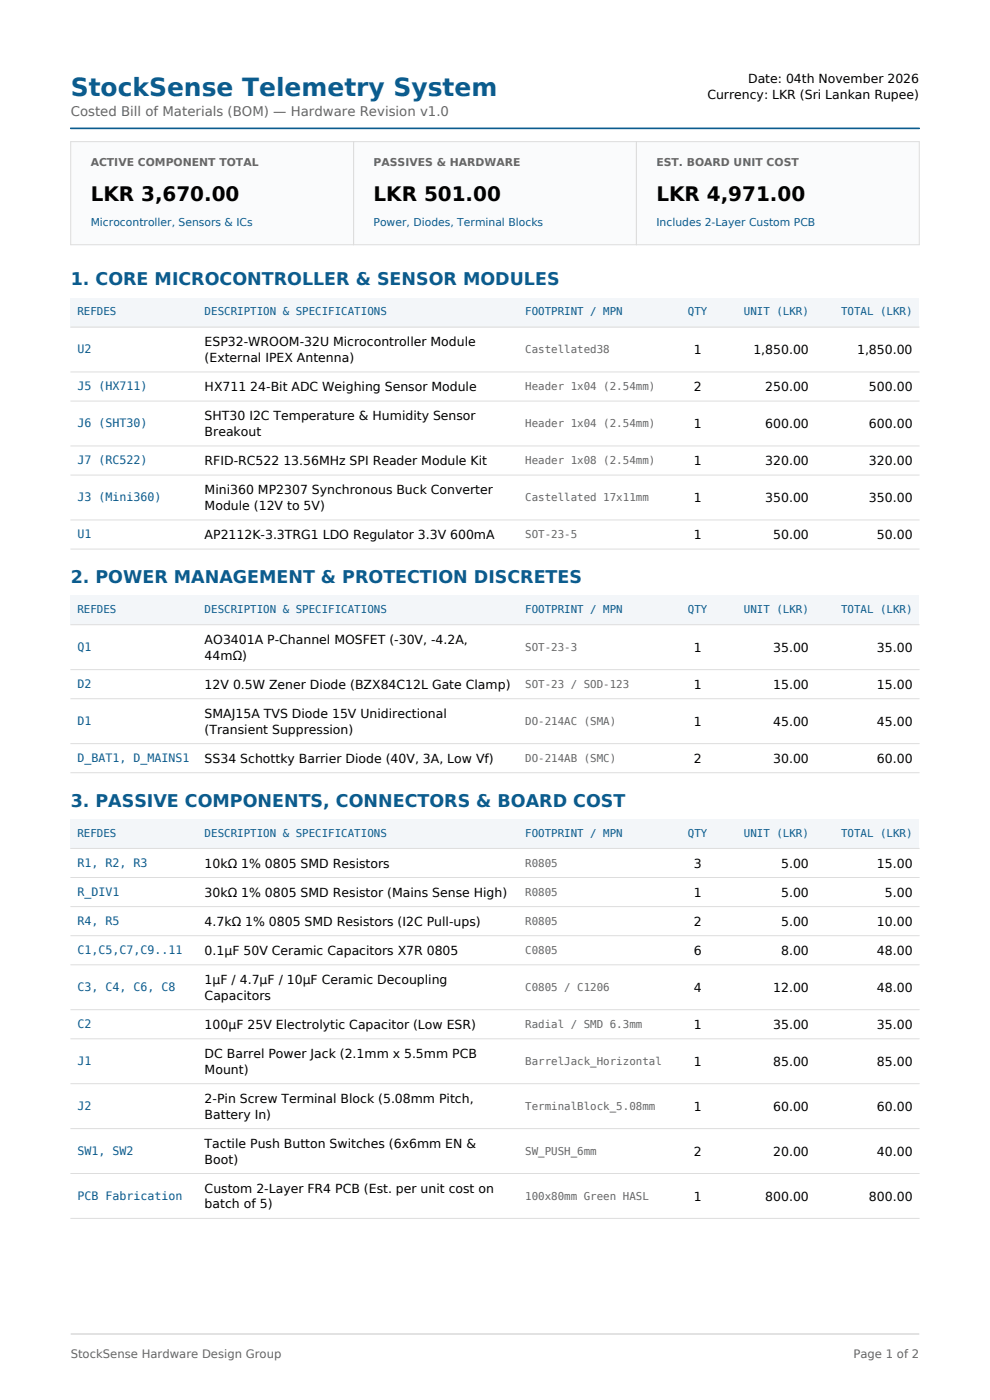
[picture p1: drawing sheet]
<svg xmlns="http://www.w3.org/2000/svg" width="210mm" height="297mm" viewBox="0 0 210 297" stroke-linecap="round" stroke-linejoin="round" font-family="sans-serif">
<defs><g id="words">
<text font-size="5.3" fill="#0b5c8e" x="15" y="20.4">StockSense Telemetry System</text>
<g font-size="4.2">
<text x="19.2" y="42.6">LKR 3,670.00</text>
<text x="79.2" y="42.6">LKR 501.00</text>
<text x="139.2" y="42.6">LKR 4,971.00</text>
</g>
<g font-size="3.7" fill="#0b5c8e">
<text x="15" y="60.6">1. CORE MICROCONTROLLER &amp; SENSOR MODULES</text>
<text x="15" y="123.7">2. POWER MANAGEMENT &amp; PROTECTION DISCRETES</text>
<text x="15" y="171.2">3. PASSIVE COMPONENTS, CONNECTORS &amp; BOARD COST</text>
</g>
<text font-size="2.8" fill="#666" x="15" y="24.6">Costed Bill of Materials (BOM) — Hardware Revision v1.0</text>
<g font-size="2.6">
<text x="158.7" y="17.7">Date: 04th November 2026</text>
<text x="150.1" y="21.1">Currency: LKR (Sri Lankan Rupee)</text>
<text x="43.4" y="73.4">ESP32-WROOM-32U Microcontroller Module</text>
<text x="43.4" y="76.8">(External IPEX Antenna)</text>
<text x="147.2" y="75.1">1</text>
<text x="159.8" y="75.1">1,850.00</text>
<text x="181.8" y="75.1">1,850.00</text>
<text x="43.4" y="83">HX711 24-Bit ADC Weighing Sensor Module</text>
<text x="147.2" y="83">2</text>
<text x="162.3" y="83">250.00</text>
<text x="184.3" y="83">500.00</text>
<text x="43.4" y="89.1">SHT30 I2C Temperature &amp; Humidity Sensor</text>
<text x="43.4" y="92.5">Breakout</text>
<text x="147.2" y="90.8">1</text>
<text x="162.3" y="90.8">600.00</text>
<text x="184.3" y="90.8">600.00</text>
<text x="43.4" y="98.7">RFID-RC522 13.56MHz SPI Reader Module Kit</text>
<text x="147.2" y="98.7">1</text>
<text x="162.3" y="98.7">320.00</text>
<text x="184.3" y="98.7">320.00</text>
<text x="43.4" y="104.8">Mini360 MP2307 Synchronous Buck Converter</text>
<text x="147.2" y="106.5">1</text>
<text x="162.3" y="106.5">350.00</text>
<text x="184.3" y="106.5">350.00</text>
<text x="43.4" y="108.2">Module (12V to 5V)</text>
<text x="43.4" y="114.4">AP2112K-3.3TRG1 LDO Regulator 3.3V 600mA</text>
<text x="147.2" y="114.4">1</text>
<text x="164" y="114.4">50.00</text>
<text x="186" y="114.4">50.00</text>
<text x="43.4" y="136.6">AO3401A P-Channel MOSFET (-30V, -4.2A,</text>
<text x="43.4" y="139.9">44mΩ)</text>
<text x="147.2" y="138.3">1</text>
<text x="164" y="138.3">35.00</text>
<text x="186" y="138.3">35.00</text>
<text x="43.4" y="146.1">12V 0.5W Zener Diode (BZX84C12L Gate Clamp)</text>
<text x="147.2" y="146.1">1</text>
<text x="164" y="146.1">15.00</text>
<text x="186" y="146.1">15.00</text>
<text x="43.4" y="152.3">SMAJ15A TVS Diode 15V Unidirectional</text>
<text x="43.4" y="155.6">(Transient Suppression)</text>
<text x="147.2" y="154">1</text>
<text x="164" y="154">45.00</text>
<text x="186" y="154">45.00</text>
<text x="43.4" y="161.8">SS34 Schottky Barrier Diode (40V, 3A, Low Vf)</text>
<text x="147.2" y="161.8">2</text>
<text x="164" y="161.8">30.00</text>
<text x="186" y="161.8">60.00</text>
<text x="43.4" y="184">10kΩ 1% 0805 SMD Resistors</text>
<text x="147.2" y="184">3</text>
<text x="165.7" y="184">5.00</text>
<text x="186" y="184">15.00</text>
<text x="43.4" y="190.2">30kΩ 1% 0805 SMD Resistor (Mains Sense High)</text>
<text x="147.2" y="190.2">1</text>
<text x="165.7" y="190.2">5.00</text>
<text x="187.7" y="190.2">5.00</text>
<text x="43.4" y="196.4">4.7kΩ 1% 0805 SMD Resistors (I2C Pull-ups)</text>
<text x="147.2" y="196.4">2</text>
<text x="165.7" y="196.4">5.00</text>
<text x="186" y="196.4">10.00</text>
<text x="43.4" y="202.6">0.1µF 50V Ceramic Capacitors X7R 0805</text>
<text x="147.2" y="202.6">6</text>
<text x="165.7" y="202.6">8.00</text>
<text x="186" y="202.6">48.00</text>
<text x="43.4" y="208.7">1µF / 4.7µF / 10µF Ceramic Decoupling</text>
<text x="43.4" y="212.1">Capacitors</text>
<text x="147.2" y="210.4">4</text>
<text x="164" y="210.4">12.00</text>
<text x="186" y="210.4">48.00</text>
<text x="43.4" y="218.3">100µF 25V Electrolytic Capacitor (Low ESR)</text>
<text x="147.2" y="218.3">1</text>
<text x="164" y="218.3">35.00</text>
<text x="186" y="218.3">35.00</text>
<text x="43.4" y="224.4">DC Barrel Power Jack (2.1mm x 5.5mm PCB</text>
<text x="43.4" y="227.8">Mount)</text>
<text x="147.2" y="226.1">1</text>
<text x="164" y="226.1">85.00</text>
<text x="186" y="226.1">85.00</text>
<text x="43.4" y="234">2-Pin Screw Terminal Block (5.08mm Pitch,</text>
<text x="43.4" y="237.3">Battery In)</text>
<text x="147.2" y="235.6">1</text>
<text x="164" y="235.6">60.00</text>
<text x="186" y="235.6">60.00</text>
<text x="43.4" y="243.5">Tactile Push Button Switches (6x6mm EN &amp;</text>
<text x="147.2" y="245.2">2</text>
<text x="164" y="245.2">20.00</text>
<text x="186" y="245.2">40.00</text>
<text x="43.4" y="246.8">Boot)</text>
<text x="43.4" y="253">Custom 2-Layer FR4 PCB (Est. per unit cost on</text>
<text x="43.4" y="256.4">batch of 5)</text>
<text x="147.2" y="254.7">1</text>
<text x="162.3" y="254.7">800.00</text>
<text x="184.3" y="254.7">800.00</text>
</g>
<g font-size="2.5" fill="#0b5c8e">
<text x="16.4" y="74.9">U2</text>
<text x="16.4" y="82.8">J5 (HX711)</text>
<text x="16.4" y="90.6">J6 (SHT30)</text>
<text x="16.4" y="98.5">J7 (RC522)</text>
<text x="16.4" y="106.3">J3 (Mini360)</text>
<text x="16.4" y="114.2">U1</text>
<text x="16.4" y="138.1">Q1</text>
<text x="16.4" y="145.9">D2</text>
<text x="16.4" y="153.8">D1</text>
<text x="16.4" y="161.6">D_BAT1, D_MAINS1</text>
<text x="16.4" y="183.9">R1, R2, R3</text>
<text x="16.4" y="190">R_DIV1</text>
<text x="16.4" y="196.2">R4, R5</text>
<text x="16.4" y="202.4">C1,C5,C7,C9..11</text>
<text x="16.4" y="210.2">C3, C4, C6, C8</text>
<text x="16.4" y="218.1">C2</text>
<text x="16.4" y="225.9">J1</text>
<text x="16.4" y="235.5">J2</text>
<text x="16.4" y="245">SW1, SW2</text>
<text x="16.4" y="254.5">PCB Fabrication</text>
</g>
<g font-size="2.5" fill="#666">
<text x="15" y="288">StockSense Hardware Design Group</text>
<text x="181" y="288">Page 1 of 2</text>
</g>
<g font-size="2.3" fill="#666">
<text x="19.2" y="35.2">ACTIVE COMPONENT TOTAL</text>
<text x="79.2" y="35.2">PASSIVES &amp; HARDWARE</text>
<text x="139.2" y="35.2">EST. BOARD UNIT COST</text>
<text x="111.4" y="74.9">Castellated38</text>
<text x="111.4" y="82.8">Header 1x04 (2.54mm)</text>
<text x="111.4" y="90.6">Header 1x04 (2.54mm)</text>
<text x="111.4" y="98.5">Header 1x08 (2.54mm)</text>
<text x="111.4" y="106.3">Castellated 17x11mm</text>
<text x="111.4" y="114.2">SOT-23-5</text>
<text x="111.4" y="138.1">SOT-23-3</text>
<text x="111.4" y="145.9">SOT-23 / SOD-123</text>
<text x="111.4" y="153.8">DO-214AC (SMA)</text>
<text x="111.4" y="161.6">DO-214AB (SMC)</text>
<text x="111.4" y="183.9">R0805</text>
<text x="111.4" y="190">R0805</text>
<text x="111.4" y="196.2">R0805</text>
<text x="111.4" y="202.4">C0805</text>
<text x="111.4" y="210.2">C0805 / C1206</text>
<text x="111.4" y="218.1">Radial / SMD 6.3mm</text>
<text x="111.4" y="225.9">BarrelJack_Horizontal</text>
<text x="111.4" y="235.5">TerminalBlock_5.08mm</text>
<text x="111.4" y="245">SW_PUSH_6mm</text>
<text x="111.4" y="254.5">100x80mm Green HASL</text>
</g>
<g font-size="2.3" fill="#0b5c8e">
<text x="19.2" y="48">Microcontroller, Sensors &amp; ICs</text>
<text x="79.2" y="48">Power, Diodes, Terminal Blocks</text>
<text x="139.2" y="48">Includes 2-Layer Custom PCB</text>
<text x="16.4" y="66.9">REFDES</text>
<text x="43.4" y="66.9">DESCRIPTION &amp; SPECIFICATIONS</text>
<text x="111.4" y="66.9">FOOTPRINT / MPN</text>
<text x="145.9" y="66.9">QTY</text>
<text x="157.8" y="66.9">UNIT (LKR)</text>
<text x="178.4" y="66.9">TOTAL (LKR)</text>
<text x="16.4" y="130.1">REFDES</text>
<text x="43.4" y="130.1">DESCRIPTION &amp; SPECIFICATIONS</text>
<text x="111.4" y="130.1">FOOTPRINT / MPN</text>
<text x="145.9" y="130.1">QTY</text>
<text x="157.8" y="130.1">UNIT (LKR)</text>
<text x="178.4" y="130.1">TOTAL (LKR)</text>
<text x="16.4" y="177.5">REFDES</text>
<text x="43.4" y="177.5">DESCRIPTION &amp; SPECIFICATIONS</text>
<text x="111.4" y="177.5">FOOTPRINT / MPN</text>
<text x="145.9" y="177.5">QTY</text>
<text x="157.8" y="177.5">UNIT (LKR)</text>
<text x="178.4" y="177.5">TOTAL (LKR)</text>
</g>
</g></defs>
<path d="M15 283h180" fill="none" stroke="#ddd" stroke-width=".35"/>
<path d="M15 27.2h180" fill="none" stroke="#0b5c8e" stroke-width=".35"/>
<path d="M15 30.1h180v21.8h-180z" fill-rule="evenodd" fill="#fafbfc"/>
<path d="M15 30.1h180v21.8h-180zM75 30.1v21.8M135 30.1v21.8" fill="none" stroke="#ddd" stroke-width=".21"/>
<path d="M15 63.2h180v6.2h-180z" fill-rule="evenodd" fill="#f3f6f9"/>
<path d="M15 69.4h180M15 78.9h180M15 85.1h180M15 94.6h180M15 100.8h180M15 110.3h180M15 116.5h180" fill="none" stroke="#ddd" stroke-width=".21"/>
<path d="M15 126.4h180v6.1h-180z" fill-rule="evenodd" fill="#f3f6f9"/>
<path d="M15 132.5h180M15 142.1h180M15 148.2h180M15 157.8h180M15 163.9h180" fill="none" stroke="#ddd" stroke-width=".21"/>
<path d="M15 173.8h180v6.2h-180z" fill-rule="evenodd" fill="#f3f6f9"/>
<path d="M15 180h180M15 186.2h180M15 192.3h180M15 198.5h180M15 204.7h180M15 214.2h180M15 220.4h180M15 229.9h180M15 239.4h180M15 249h180M15 258.5h180" fill="none" stroke="#ddd" stroke-width=".21"/>
<use href="#words"/>
</svg>
